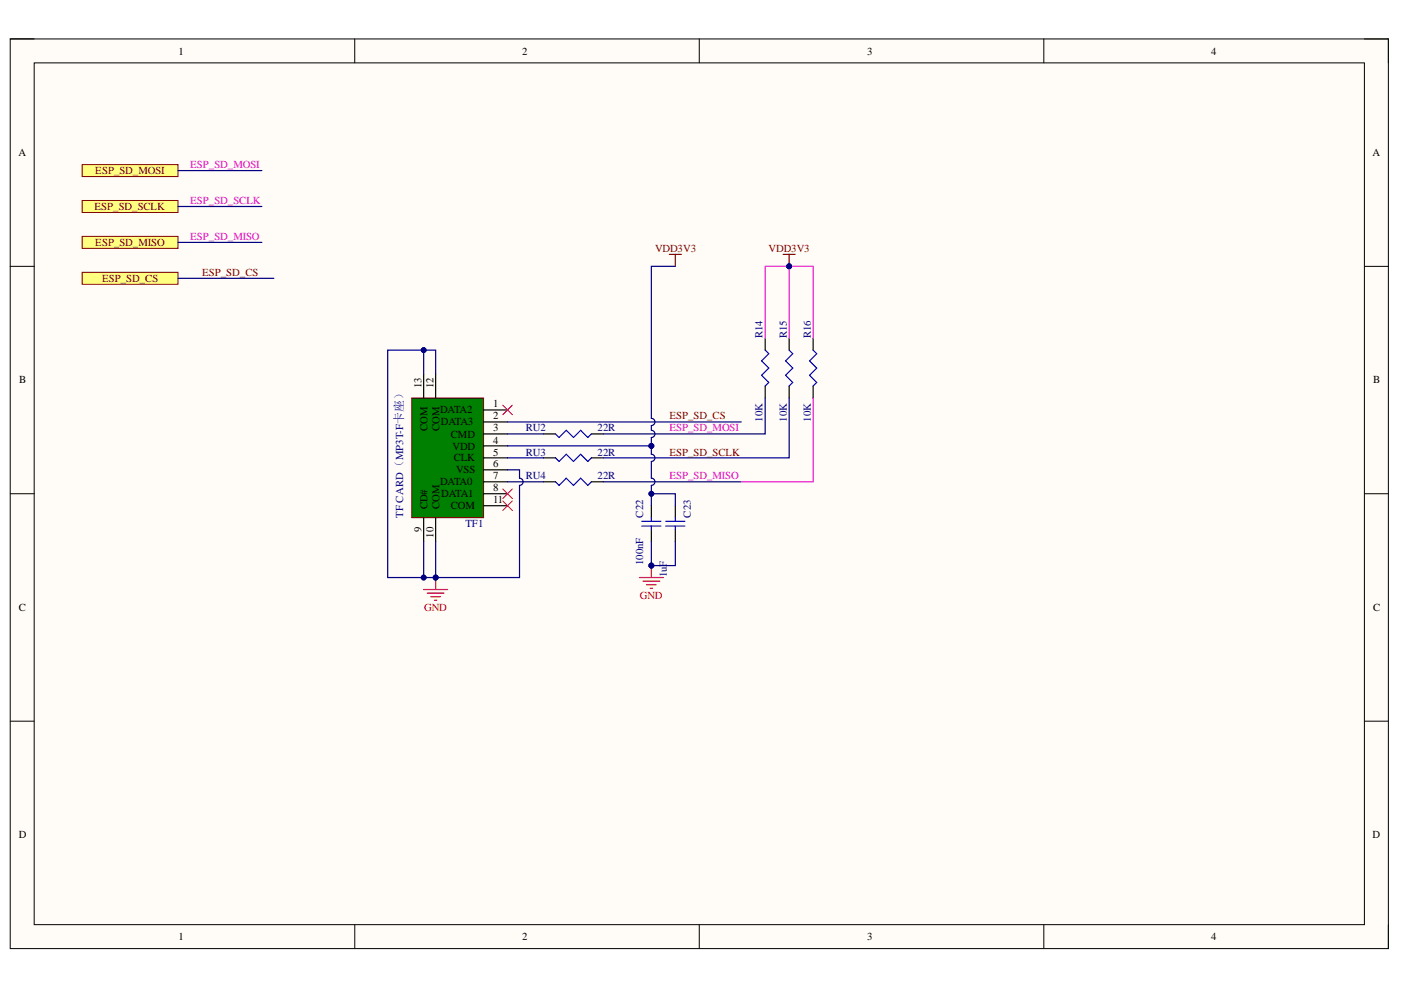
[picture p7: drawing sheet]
<svg xmlns="http://www.w3.org/2000/svg" width="297mm" height="210mm" viewBox="0 0 297 210" stroke-linecap="round" stroke-linejoin="round" font-family="sans-serif">
<defs><g id="words">
<g font-size="2.3">
<text x="37.9" y="11.6">1</text>
<text x="110.7" y="11.6">2</text>
<text x="183.8" y="11.6">3</text>
<text x="256.8" y="11.6">4</text>
<text x="3.9" y="33.1">A</text>
<text x="291" y="33.1">A</text>
<text x="4.1" y="81.3">B</text>
<text x="89.3" y="82.3" transform="rotate(-90 89.3 82.3)">13</text>
<text x="91.9" y="82.3" transform="rotate(-90 91.9 82.3)">12</text>
<text x="291.1" y="81.3">B</text>
<text x="93.3" y="87.6">DATA2</text>
<text x="104.6" y="86.4">1</text>
<text x="104.6" y="88.9">2</text>
<text x="90.6" y="91.3" transform="rotate(-90 90.6 91.3)">COM</text>
<text x="93.1" y="91.3" transform="rotate(-90 93.1 91.3)">COM</text>
<text x="93.5" y="90.2">DATA3</text>
<text x="95.6" y="92.8">CMD</text>
<text x="95.9" y="95.3">VDD</text>
<text x="104.6" y="91.4">3</text>
<text x="104.6" y="94">4</text>
<text x="96.2" y="97.8">CLK</text>
<text x="96.7" y="100.4">VSS</text>
<text x="104.6" y="96.6">5</text>
<text x="104.6" y="99.1">6</text>
<text x="104.6" y="101.6">7</text>
<text x="90.6" y="108" transform="rotate(-90 90.6 108)">CD#</text>
<text x="93.1" y="108" transform="rotate(-90 93.1 108)">COM</text>
<text x="93.3" y="102.9">DATA0</text>
<text x="93.6" y="105.4">DATA1</text>
<text x="95.6" y="108">COM</text>
<text x="104.6" y="104.2">8</text>
<text x="104.6" y="106.7">11</text>
<text x="89.3" y="112.9" transform="rotate(-90 89.3 112.9)">9</text>
<text x="91.9" y="114" transform="rotate(-90 91.9 114)">10</text>
<text x="4" y="129.5">C</text>
<text x="291.1" y="129.5">C</text>
<text x="4" y="177.7">D</text>
<text x="291" y="177.7">D</text>
<text x="37.9" y="199.3">1</text>
<text x="110.7" y="199.3">2</text>
<text x="183.8" y="199.3">3</text>
<text x="256.8" y="199.3">4</text>
</g>
<g font-size="2.3" fill="#bf00bf">
<text x="40.3" y="35.6">ESP_SD_MOSI</text>
<text x="40.3" y="43.2">ESP_SD_SCLK</text>
<text x="40.3" y="50.9">ESP_SD_MISO</text>
<text x="141.9" y="91.4">ESP_SD_MOSI</text>
<text x="141.9" y="101.6">ESP_SD_MISO</text>
</g>
<g font-size="2.3" fill="#800000">
<text x="20.2" y="36.9">ESP_SD_MOSI</text>
<text x="20" y="44.5">ESP_SD_SCLK</text>
<text x="20.2" y="52.2">ESP_SD_MISO</text>
<text x="138.9" y="53.4">VDD3V3</text>
<text x="163" y="53.4">VDD3V3</text>
<text x="21.6" y="59.8">ESP_SD_CS</text>
<text x="42.9" y="58.5">ESP_SD_CS</text>
<text x="141.9" y="88.9">ESP_SD_CS</text>
<text x="141.9" y="96.6">ESP_SD_SCLK</text>
</g>
<g font-size="2.3" fill="#000080">
<text x="161.7" y="71.7" transform="rotate(-90 161.7 71.7)">R14</text>
<text x="166.9" y="71.7" transform="rotate(-90 166.9 71.7)">R15</text>
<text x="171.9" y="71.7" transform="rotate(-90 171.9 71.7)">R16</text>
<text x="161.7" y="89.5" transform="rotate(-90 161.7 89.5)">10K</text>
<text x="166.9" y="89.5" transform="rotate(-90 166.9 89.5)">10K</text>
<text x="171.9" y="89.5" transform="rotate(-90 171.9 89.5)">10K</text>
<text x="111.5" y="91.4">RU2</text>
<text x="126.7" y="91.4">22R</text>
<text x="111.5" y="96.6">RU3</text>
<text x="111.5" y="101.6">RU4</text>
<text x="126.7" y="96.6">22R</text>
<text x="126.7" y="101.6">22R</text>
<text x="85.5" y="109.8" transform="rotate(-90 85.5 109.8)">TF CARD（MP3T-F卡座）</text>
<text x="98.7" y="111.8">TF1</text>
<text x="136.3" y="109.8" transform="rotate(-90 136.3 109.8)">C22</text>
<text x="146.5" y="109.8" transform="rotate(-90 146.5 109.8)">C23</text>
<text x="136.3" y="119.9" transform="rotate(-90 136.3 119.9)">100nF</text>
<text x="141.4" y="122.4" transform="rotate(-90 141.4 122.4)">1uF</text>
</g>
<g font-size="2.3" fill="#f00">
<text x="89.9" y="129.5">GND</text>
<text x="135.7" y="127">GND</text>
</g>
</g></defs>
<path d="M2.2 8.3h292.2v192.8h-292.2z" fill-rule="evenodd" fill="#fffcf8"/>
<path d="M2.2 8.3h292.2v192.8h-292.2z" fill="none" stroke="#000" stroke-width=".21"/>
<path d="M7.2 13.3h282.1v182.7h-282.1z" fill-rule="evenodd" fill="#fffcf8"/>
<g fill="none" stroke="#000" stroke-width=".21">
<path d="M2.2 8.3h5M7.2 13.3h282.1v182.7h-282.1zM75.2 8.3v5M148.3 8.3v5M221.3 8.3v5M289.3 8.3h5.1v5M2.2 56.5h5M289.3 56.5h5.1M2.2 104.7h5M289.3 104.7h5.1M2.2 152.9h5M289.3 152.9h5.1"/>
<path d="M75.2 196v5.1M148.3 196v5.1M221.3 196v5.1M294.4 196v5.1"/>
</g>
<path d="M162.2 74.2l.8 .8-1.5 1.5 1.5 1.5-1.5 1.6 1.5 1.5-.8 .7" fill="none" stroke="#00f" stroke-width=".25"/>
<path d="M162.2 71.7v2.5M162.2 81.8v2.6" fill="none" stroke="#000" stroke-width=".25"/>
<path d="M87.3 84.4h15.2v25.4h-15.2z" fill-rule="evenodd" fill="#008000"/>
<path d="M87.3 84.4h15.2v25.4h-15.2z" fill="none" stroke="#800000" stroke-width=".21"/>
<g fill="none" stroke="#000" stroke-width=".25">
<path d="M89.8 79.3v5.1M92.4 79.3v5.1M102.5 86.9h5.1M102.5 89.5h5.1M102.5 92h5.1M102.5 94.5h5.1M102.5 97.1h5.1M102.5 99.6h5.1M89.8 109.8v5M92.4 109.8v5M102.5 102.2h5.1M102.5 104.7h5.1"/>
<path d="M102.5 107.2h5.1"/>
</g>
<path d="M89.8 125h5.1M90.6 125.8h3.5M91.3 126.5h2.1M92.1 127.3h.5M92.4 122.5v2.5" fill="none" stroke="#f00" stroke-width=".25"/>
<circle cx="92.4" cy="122.5" r=".51" fill="#000080"/>
<circle cx="92.4" cy="122.5" r=".51" fill="none" stroke="#000080" stroke-width=".21"/>
<path d="M138.1 107.2v2.6M138.1 112.3v2.5" fill="none" stroke="#000" stroke-width=".25"/>
<path d="M136.1 111.5h4M136.1 110.5h4M138.1 109.8v.7M138.1 111.5v.8" fill="none" stroke="#00f" stroke-width=".25"/>
<path d="M138.1 119.9v2.6M135.6 122.5h5M136.3 123.2h3.6M137.1 124h2M137.8 124.7h.6" fill="none" stroke="#f00" stroke-width=".25"/>
<circle cx="138.1" cy="119.9" r=".51" fill="#000080"/>
<circle cx="138.1" cy="119.9" r=".51" fill="none" stroke="#000080" stroke-width=".21"/>
<path d="M106.6 85.9l2 2M108.6 85.9l-2 2M106.6 106.2l2 2M106.6 103.7l2 2M108.6 106.2l-2 2M108.6 103.7l-2 2" fill="none" stroke="#f00" stroke-width=".21"/>
<path d="M167.3 74.2l.8 .8-1.5 1.5 1.5 1.5-1.5 1.6 1.5 1.5-.8 .7M172.4 74.2l.8 .8-1.6 1.5 1.6 1.5-1.6 1.6 1.6 1.5-.8 .7M117.8 92l.7 .8 1.6-1.6 1.5 1.6 1.5-1.6 1.5 1.6 .8-.8M117.8 97.1l.7 .7 1.6-1.5 1.5 1.5 1.5-1.5 1.5 1.5 .8-.7M117.8 102.2l.7 .7 1.6-1.5 1.5 1.5 1.5-1.5 1.5 1.5 .8-.7M141.1 111.5h4.1M141.1 110.5h4.1M143.2 109.8v.7M143.2 111.5v.8" fill="none" stroke="#00f" stroke-width=".25"/>
<path d="M167.3 71.7v2.5M172.4 71.7v2.5M115.2 92h2.6M115.2 97.1h2.6M125.4 92h2.5M125.4 97.1h2.5M167.3 81.8v2.6M172.4 81.8v2.6M115.2 102.2h2.6M125.4 102.2h2.5M143.2 107.2v2.6M143.2 112.3v2.5" fill="none" stroke="#000" stroke-width=".25"/>
<path d="M141.9 53.9h2.5M143.2 53.9v2.6M166 53.9h2.6M167.3 53.9v2.6" fill="none" stroke="#800000" stroke-width=".25"/>
<circle cx="167.3" cy="56.5" r=".51" fill="#000080"/>
<circle cx="167.3" cy="56.5" r=".51" fill="none" stroke="#000080" stroke-width=".21"/>
<path d="M17.4 34.9h20.3v2.5h-20.3z" fill-rule="evenodd" fill="#ffff80"/>
<path d="M17.4 34.9h20.3v2.5h-20.3z" fill="none" stroke="#800000" stroke-width=".21"/>
<path d="M17.4 42.5h20.3v2.5h-20.3z" fill-rule="evenodd" fill="#ffff80"/>
<path d="M17.4 42.5h20.3v2.5h-20.3z" fill="none" stroke="#800000" stroke-width=".21"/>
<path d="M17.4 50.1h20.3v2.6h-20.3z" fill-rule="evenodd" fill="#ffff80"/>
<path d="M17.4 50.1h20.3v2.6h-20.3z" fill="none" stroke="#800000" stroke-width=".21"/>
<path d="M89.8 74.2v5.1M107.6 89.5h49.6" fill="none" stroke="#000080" stroke-width=".25"/>
<circle cx="89.8" cy="74.2" r=".51" fill="#000080"/>
<circle cx="89.8" cy="74.2" r=".51" fill="none" stroke="#000080" stroke-width=".21"/>
<path d="M89.8 114.8v7.7" fill="none" stroke="#000080" stroke-width=".25"/>
<circle cx="89.8" cy="122.5" r=".51" fill="#000080"/>
<circle cx="89.8" cy="122.5" r=".51" fill="none" stroke="#000080" stroke-width=".21"/>
<path d="M92.4 114.8v7.7" fill="none" stroke="#000080" stroke-width=".25"/>
<circle cx="92.4" cy="122.5" r=".51" fill="#000080"/>
<circle cx="92.4" cy="122.5" r=".51" fill="none" stroke="#000080" stroke-width=".21"/>
<path d="M107.6 92h7.6M107.6 97.1h7.6M162.2 84.4v7.6h-34.3M167.3 84.4v12.7h-39.4M107.6 102.2h7.6M127.9 102.2h29.3M138.1 104.7h5.1v2.5" fill="none" stroke="#000080" stroke-width=".25"/>
<circle cx="138.1" cy="104.7" r=".51" fill="#000080"/>
<circle cx="138.1" cy="104.7" r=".51" fill="none" stroke="#000080" stroke-width=".21"/>
<path d="M167.3 56.5v15.2M172.4 84.4v17.8h-15.2" fill="none" stroke="#f0f" stroke-width=".25"/>
<circle cx="167.3" cy="56.5" r=".51" fill="#000080"/>
<circle cx="167.3" cy="56.5" r=".51" fill="none" stroke="#000080" stroke-width=".21"/>
<path d="M107.6 94.5h30.5" fill="none" stroke="#000080" stroke-width=".25"/>
<circle cx="138.1" cy="94.5" r=".51" fill="#000080"/>
<circle cx="138.1" cy="94.5" r=".51" fill="none" stroke="#000080" stroke-width=".21"/>
<path d="M143.2 114.8v5.1h-5.1" fill="none" stroke="#000080" stroke-width=".25"/>
<circle cx="138.1" cy="119.9" r=".51" fill="#000080"/>
<circle cx="138.1" cy="119.9" r=".51" fill="none" stroke="#000080" stroke-width=".21"/>
<path d="M138.1 114.8v5.1" fill="none" stroke="#000080" stroke-width=".25"/>
<circle cx="138.1" cy="119.9" r=".51" fill="#000080"/>
<circle cx="138.1" cy="119.9" r=".51" fill="none" stroke="#000080" stroke-width=".21"/>
<path d="M92.4 79.3v-5.1h-10.2v48.3h27.9v-19.6a.76 .76 0 0 0 .8-.7 .76 .76 0 0 0-.8-.8v-1.8h-2.5" fill="none" stroke="#000080" stroke-width=".25"/>
<circle cx="92.4" cy="122.5" r=".51" fill="#000080"/>
<circle cx="92.4" cy="122.5" r=".51" fill="none" stroke="#000080" stroke-width=".21"/>
<circle cx="89.8" cy="122.5" r=".51" fill="#000080"/>
<circle cx="89.8" cy="122.5" r=".51" fill="none" stroke="#000080" stroke-width=".21"/>
<circle cx="89.8" cy="74.2" r=".51" fill="#000080"/>
<circle cx="89.8" cy="74.2" r=".51" fill="none" stroke="#000080" stroke-width=".21"/>
<path d="M162.2 71.7v-15.2h10.2v15.2" fill="none" stroke="#f0f" stroke-width=".25"/>
<circle cx="167.3" cy="56.5" r=".51" fill="#000080"/>
<circle cx="167.3" cy="56.5" r=".51" fill="none" stroke="#000080" stroke-width=".21"/>
<path d="M138.1 94.5v1.8a.76 .76 0 0 1 .8 .8 .76 .76 0 0 1-.8 .7v3.6a.76 .76 0 0 1 .8 .8 .76 .76 0 0 1-.8 .7v4.3" fill="none" stroke="#000080" stroke-width=".25"/>
<circle cx="138.1" cy="94.5" r=".51" fill="#000080"/>
<circle cx="138.1" cy="94.5" r=".51" fill="none" stroke="#000080" stroke-width=".21"/>
<circle cx="138.1" cy="104.7" r=".51" fill="#000080"/>
<circle cx="138.1" cy="104.7" r=".51" fill="none" stroke="#000080" stroke-width=".21"/>
<path d="M37.7 36.2h17.8M37.7 43.8h17.8M37.7 51.4h17.8M143.2 56.5h-5.1v32.2a.76 .76 0 0 1 .8 .8 .76 .76 0 0 1-.8 .7v1a.76 .76 0 0 1 .8 .8 .76 .76 0 0 1-.8 .8v1.7" fill="none" stroke="#000080" stroke-width=".25"/>
<circle cx="138.1" cy="94.5" r=".51" fill="#000080"/>
<circle cx="138.1" cy="94.5" r=".51" fill="none" stroke="#000080" stroke-width=".21"/>
<path d="M17.4 57.7h20.3v2.6h-20.3z" fill-rule="evenodd" fill="#ffff80"/>
<path d="M17.4 57.7h20.3v2.6h-20.3z" fill="none" stroke="#800000" stroke-width=".21"/>
<path d="M37.7 59h20.4" fill="none" stroke="#000080" stroke-width=".25"/>
<use href="#words"/>
</svg>
